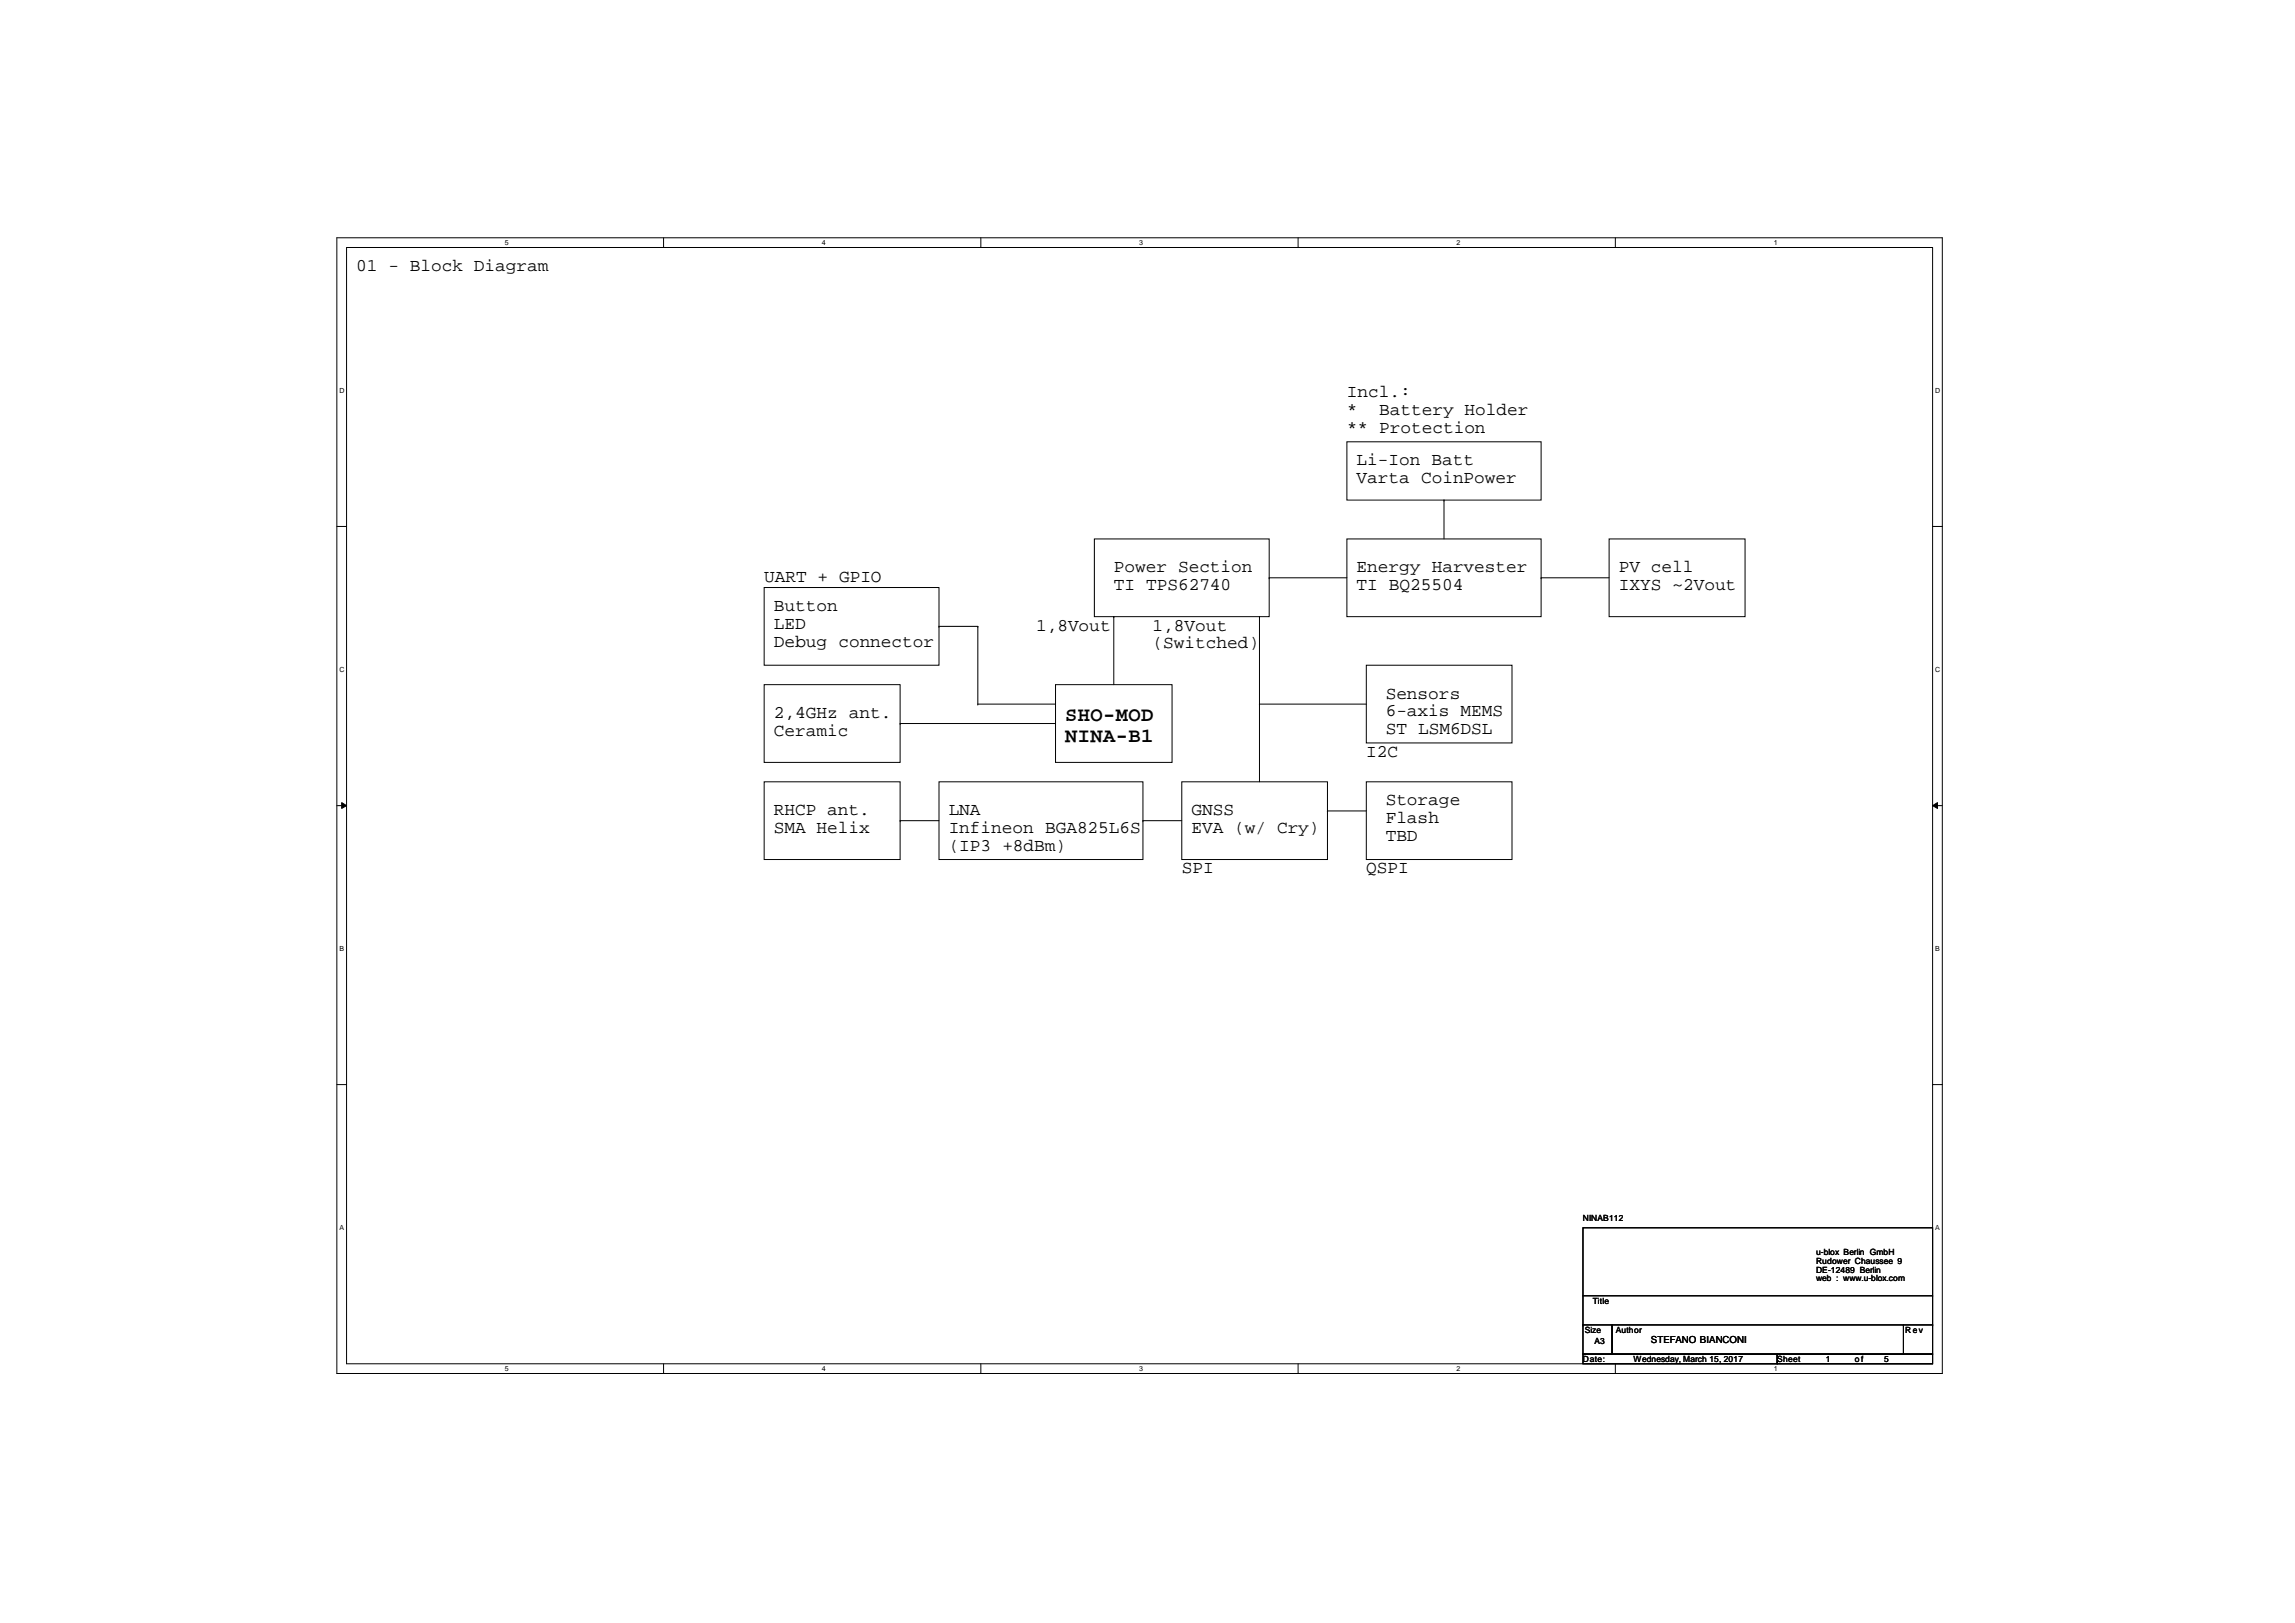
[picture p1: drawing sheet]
<svg xmlns="http://www.w3.org/2000/svg" width="420mm" height="297mm" viewBox="0 0 420 297" stroke-linecap="round" stroke-linejoin="round" font-family="sans-serif">
<defs><g id="words">
<g font-size="3.7">
<text x="195" y="132">SHO-MOD</text>
<text x="195" y="135.8">NINA-B1</text>
</g>
<g font-size="3.3">
<text x="65.2" y="49.6">01 - Block Diagram</text>
<text x="246.6" y="72.7">Incl.:</text>
<text x="246.6" y="76">*</text>
<text x="252.5" y="76">Battery Holder</text>
<text x="246.6" y="79.2">** Protection</text>
<text x="248.4" y="85.2">Li-Ion Batt</text>
<text x="248.4" y="88.4">Varta CoinPower</text>
<text x="139.9" y="106.5">UART + GPIO</text>
<text x="203.9" y="104.7">Power Section</text>
<text x="203.9" y="108">TI TPS62740</text>
<text x="248.4" y="104.7">Energy Harvester</text>
<text x="248.4" y="108">TI BQ25504</text>
<text x="296.4" y="104.7">PV cell</text>
<text x="296.4" y="108">IXYS ~2Vout</text>
<text x="141.7" y="111.8">Button</text>
<text x="141.7" y="115.1">LED</text>
<text x="141.7" y="118.4">Debug connector</text>
<text x="189.7" y="115.4">1,8Vout</text>
<text x="211" y="115.4">1,8Vout</text>
<text x="211" y="118.7">(Switched)</text>
<text x="141.7" y="131.4">2,4GHz ant.</text>
<text x="253.7" y="127.8">Sensors</text>
<text x="253.7" y="131.1">6-axis MEMS</text>
<text x="141.7" y="134.7">Ceramic</text>
<text x="253.7" y="134.4">ST LSM6DSL</text>
<text x="250.1" y="138.5">I2C</text>
<text x="141.7" y="149.2">RHCP ant.</text>
<text x="173.7" y="149.2">LNA</text>
<text x="218.1" y="149.2">GNSS</text>
<text x="253.7" y="147.4">Storage</text>
<text x="141.7" y="152.4">SMA Helix</text>
<text x="173.7" y="152.4">Infineon BGA825L6S</text>
<text x="173.7" y="155.7">(IP3 +8dBm)</text>
<text x="218.1" y="152.4">EVA (w/ Cry)</text>
<text x="253.7" y="150.7">Flash</text>
<text x="253.7" y="153.9">TBD</text>
<text x="216.4" y="159.9">SPI</text>
<text x="250.1" y="159.9">QSPI</text>
</g>
<text font-size="1.8" x="302.2" y="245.9">STEFANO BIANCONI</text>
<g font-size="1.6">
<text x="289.8" y="223.5">NINAB112</text>
<text x="332.5" y="229.7">u-blox Berlin GmbH</text>
<text x="332.5" y="231.3">Rudower Chaussee 9</text>
<text x="332.5" y="232.9">DE-12489 Berlin</text>
<text x="291.6" y="238.6">Title</text>
<text x="332.5" y="234.5">web : www.u-blox.com</text>
<text x="290.1" y="243.9">Size</text>
<text x="295.8" y="243.9">Author</text>
<text x="348.8" y="243.9">Rev</text>
<text x="289.8" y="249.3">Date:</text>
<text x="291.9" y="246">A3</text>
<text x="299" y="249.3">Wednesday, March 15, 2017</text>
<text x="325.4" y="249.3">Sheet</text>
<text x="334.3" y="249.3">1</text>
<text x="339.6" y="249.3">o f</text>
<text x="344.9" y="249.3">5</text>
</g>
<g font-size="1.3">
<text x="92.4" y="44.8">5</text>
<text x="150.5" y="44.8">4</text>
<text x="208.6" y="44.8">3</text>
<text x="266.6" y="44.8">2</text>
<text x="324.7" y="44.8">1</text>
<text x="62.1" y="72">D</text>
<text x="354.3" y="72">D</text>
<text x="62.1" y="123">C</text>
<text x="354.3" y="123">C</text>
<text x="62.1" y="174.1">B</text>
<text x="354.3" y="174.1">B</text>
<text x="62.1" y="225.2">A</text>
<text x="354.3" y="225.2">A</text>
<text x="92.4" y="250.9">5</text>
<text x="150.5" y="250.9">4</text>
<text x="208.6" y="250.9">3</text>
<text x="266.6" y="250.9">2</text>
<text x="324.7" y="250.9">1</text>
</g>
</g></defs>
<path d="M61.7 43.5h293.9v207.9h-293.9zM63.4 45.3h290.4v204.3h-290.4z" fill="none" stroke="#000" stroke-width=".18"/>
<g fill="#fff">
<path d="M92.4 43.7h.7v1.4h-.7z"/>
<path d="M92.4 249.8h.7v1.4h-.7z"/>
</g>
<path d="M121.5 43.5v1.8M121.5 249.6v1.8" fill="none" stroke="#000" stroke-width=".18"/>
<g fill="#fff">
<path d="M150.5 43.7h.7v1.4h-.7z"/>
<path d="M150.5 249.8h.7v1.4h-.7z"/>
</g>
<path d="M179.6 43.5v1.8M179.6 249.6v1.8" fill="none" stroke="#000" stroke-width=".18"/>
<g fill="#fff">
<path d="M208.6 43.7h.6v1.4h-.6z"/>
<path d="M208.6 249.8h.6v1.4h-.6z"/>
</g>
<path d="M237.6 43.5v1.8M237.6 249.6v1.8" fill="none" stroke="#000" stroke-width=".18"/>
<g fill="#fff">
<path d="M266.6 43.7h.7v1.4h-.7z"/>
<path d="M266.6 249.8h.7v1.4h-.7z"/>
</g>
<path d="M295.7 43.5v1.8M295.7 249.6v1.8" fill="none" stroke="#000" stroke-width=".18"/>
<g fill="#fff">
<path d="M324.7 43.7h.7v1.4h-.7z"/>
<path d="M324.7 249.8h.7v1.4h-.7z"/>
<path d="M62.1 70.8h.9v1.4h-.9z"/>
<path d="M354.3 70.8h.9v1.4h-.9z"/>
<path d="M62.1 121.9h.9v1.4h-.9z"/>
<path d="M354.3 121.9h.9v1.4h-.9z"/>
</g>
<path d="M61.7 96.4h1.7M353.8 96.4h1.8" fill="none" stroke="#000" stroke-width=".18"/>
<g fill="#fff">
<path d="M62.1 173h.8v1.4h-.8z"/>
<path d="M354.3 173h.8v1.4h-.8z"/>
</g>
<path d="M61.7 147.4h1.7M62.6 146.9l.8 .5-.8 .6zM353.8 147.4l.9-.5v1.1zM353.8 147.4h1.8" fill="none" stroke="#000" stroke-width=".18"/>
<path d="M62.6 146.9l.8 .5-.8 .6zM353.8 147.4l.9-.5v1.1z" fill="#000"/>
<g fill="#fff">
<path d="M62.1 224h.8v1.4h-.8z"/>
<path d="M354.3 224h.8v1.4h-.8z"/>
</g>
<g fill="none" stroke="#000" stroke-width=".18">
<path d="M200.4 98.6h32v14.3h-32zM246.6 80.9h35.5v10.6h-35.5zM246.6 98.6h35.5v14.3h-35.5zM264.4 91.5h.1M264.4 91.5v7.1M294.6 98.6h24.9v14.3h-24.9zM139.9 107.5h32v14.3h-32zM171.9 114.6h.1M171.9 114.6h7.1M179 114.6h.1M179 114.6v14.3M203.9 112.9h.1"/>
<path d="M203.9 112.9v12.4M230.6 112.9h.1M230.6 112.9v30.2M232.4 105.7h.1M232.4 105.7h14.2M282.1 105.7h.1M282.1 105.7h12.5M139.9 125.3h24.9v14.2h-24.9zM164.8 132.4h.1M164.8 132.4h28.4M179 128.9h.1M179 128.9h14.2"/>
<path d="M193.2 125.3h21.4v14.2h-21.4zM230.6 128.9h.1M230.6 128.9h19.5M250.1 121.8h26.7v14.2h-26.7zM139.9 143.1h24.9v14.2h-24.9zM164.8 150.2h.1M164.8 150.2h7.1M171.9 143.1h37.3v14.2h-37.3zM209.2 150.2h.1M209.2 150.2h7.2M216.4 143.1h26.6v14.2h-26.6zM243 148.4h.1"/>
<path d="M243 148.4h7.1M250.1 143.1h26.7v14.2h-26.7zM61.7 198.5h1.7M353.8 198.5h1.8M289.8 224.7h64v12.5h-64zM289.8 237.2v5.3M353.8 237.2v5.3M289.8 242.5h5.3v5.3h-5.3zM289.8 247.8h35.6v1.8h-35.6zM289.8 242.5h.1M295.1 242.5h53.4v5.3h-53.4zM325.4 247.8h28.4v1.8h-28.4z"/>
<path d="M348.5 242.5h5.3v5.3h-5.3zM353.8 242.5h.1"/>
</g>
<use href="#words"/>
</svg>
